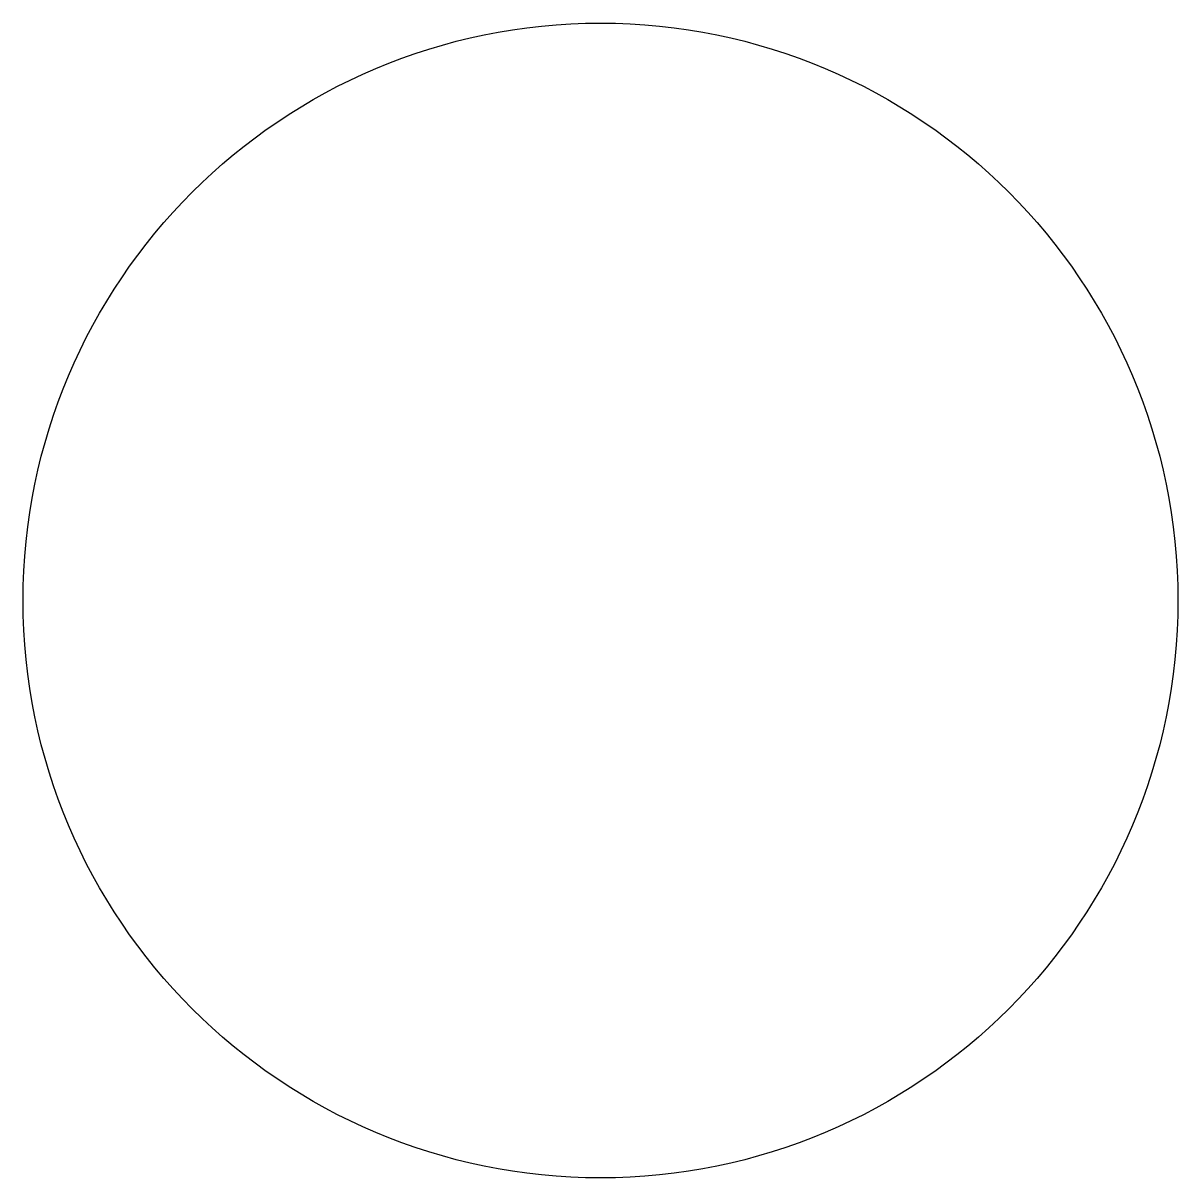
# Model space of a CAD drawing. Header units: millimetres. Extents: x -21.5 to 21.5, y -21.5 to 21.5.
import ezdxf

# ---------------------------------------------------------------- set-up
doc = ezdxf.new("R2010")
doc.units = ezdxf.units.MM

msp = doc.modelspace()

# ---------------------------------------------------------------- linework, layer by layer
msp.add_circle((0, 0), 21.5)

doc.saveas('drawing.dxf')
